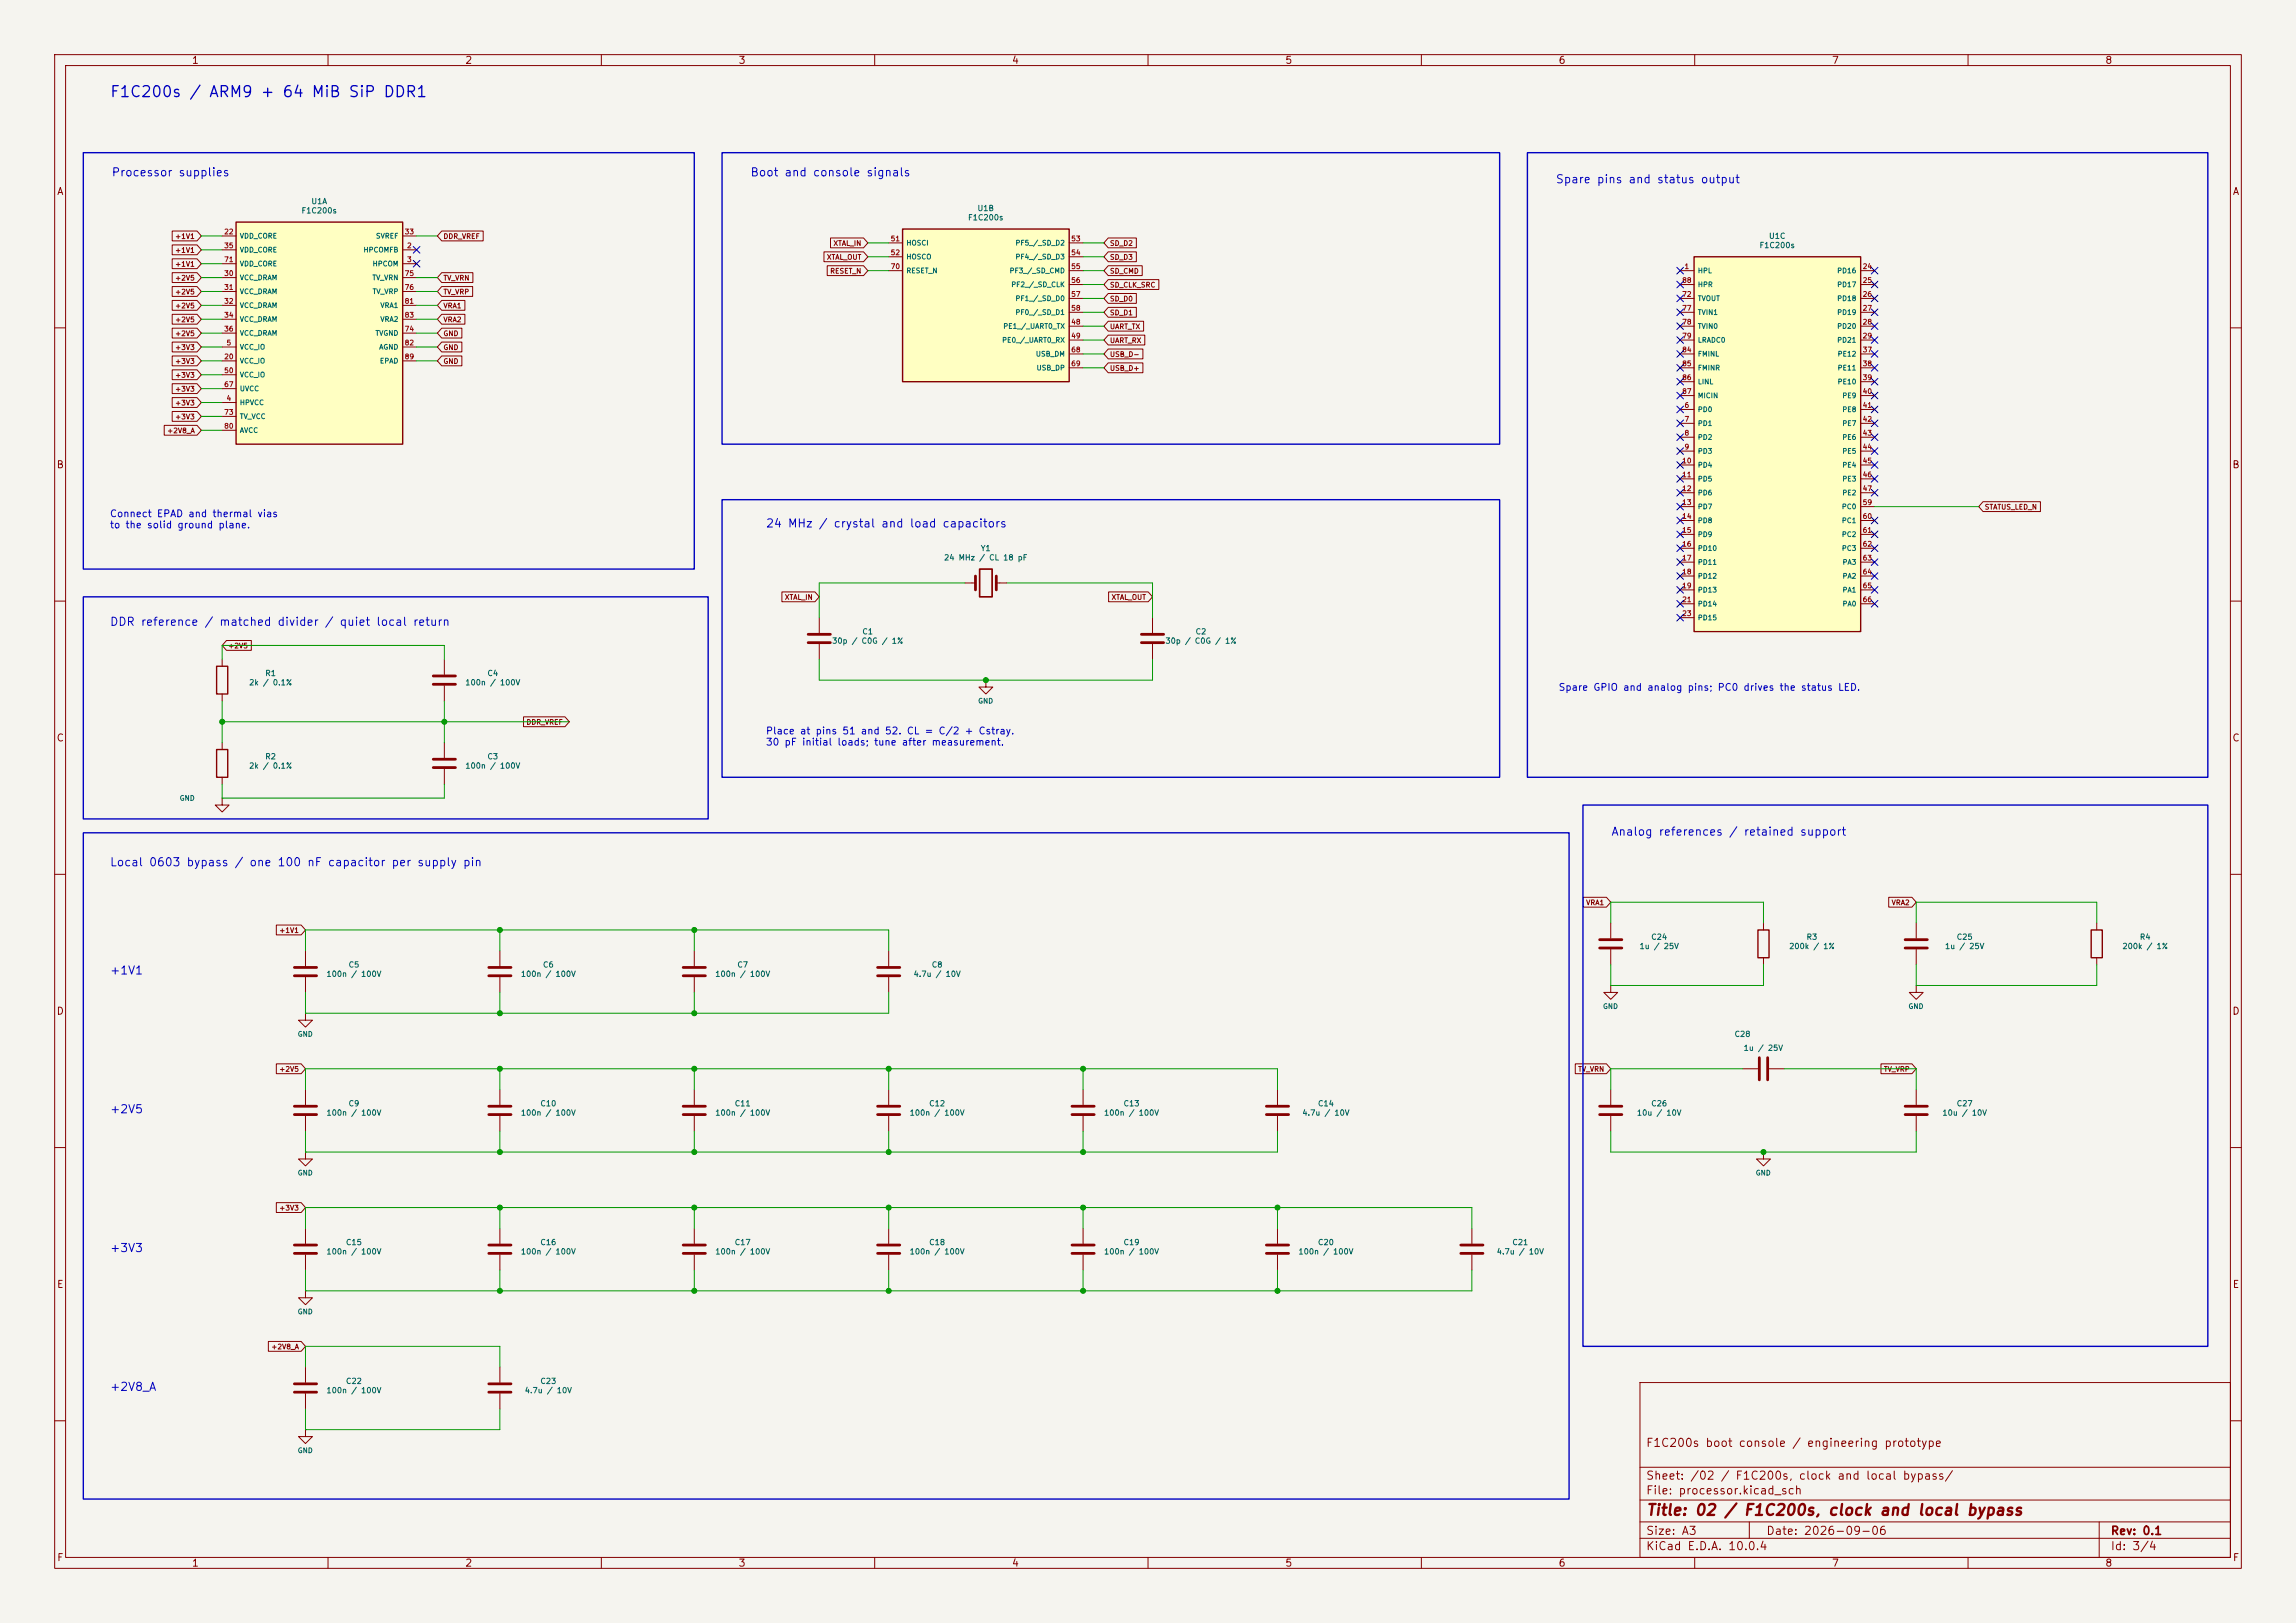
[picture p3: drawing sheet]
<svg xmlns="http://www.w3.org/2000/svg" width="420mm" height="297mm" viewBox="0 0 420 297" stroke-linecap="round" stroke-linejoin="round" font-family="sans-serif">
<defs><g id="words">
<text font-size="2" fill="#0000c2" x="20" y="18.3">F1C200s / ARM9 + 64 MiB SiP DDR1</text>
<text font-size="2" fill="#840000" x="301" y="277.8">Title: 02 / F1C200s, clock and local bypass</text>
<g font-size="1.5" fill="#0000c2">
<text x="20.3" y="32.6">Processor supplies</text>
<text x="137.2" y="32.6">Boot and console signals</text>
<text x="284.5" y="33.9">Spare pins and status output</text>
<text x="140" y="96.9">24 MHz / crystal and load capacitors</text>
<text x="20" y="114.9">DDR reference / matched divider / quiet local return</text>
<text x="294.6" y="153.3">Analog references / retained support</text>
<text x="20" y="158.9">Local 0603 bypass / one 100 nF capacitor per supply pin</text>
<text x="20" y="178.7">+1V1</text>
<text x="20" y="204.1">+2V5</text>
<text x="20" y="229.5">+3V3</text>
<text x="20" y="254.9">+2V8_A</text>
</g>
<g font-size="1.5" fill="#840000">
<text x="301" y="265.1">F1C200s boot console / engineering prototype</text>
<text x="301" y="273.8">File: processor.kicad_sch</text>
<text x="301" y="271.1">Sheet: /02 / F1C200s, clock and local bypass/</text>
<text x="301" y="281.2">Size: A3</text>
<text x="323" y="281.2">Date: 2026-09-06</text>
<text x="386" y="281.2">Rev: 0.1</text>
<text x="301" y="284">KiCad E.D.A. 10.0.4</text>
<text x="386" y="284">Id: 3/4</text>
</g>
<g font-size="1.3" fill="#840000">
<text x="35" y="12">1</text>
<text x="85" y="12">2</text>
<text x="135" y="12">3</text>
<text x="185" y="12">4</text>
<text x="235" y="12">5</text>
<text x="285" y="12">6</text>
<text x="335" y="12">7</text>
<text x="385" y="12">8</text>
<text x="10.3" y="36">A</text>
<text x="408.3" y="36">A</text>
<text x="10.3" y="86">B</text>
<text x="408.2" y="86">B</text>
<text x="10.3" y="136">C</text>
<text x="408.2" y="136">C</text>
<text x="10.3" y="186">D</text>
<text x="408.2" y="186">D</text>
<text x="10.3" y="236">E</text>
<text x="408.3" y="236">E</text>
<text x="10.3" y="286">F</text>
<text x="35" y="287">1</text>
<text x="85" y="287">2</text>
<text x="135" y="287">3</text>
<text x="185" y="287">4</text>
<text x="235" y="287">5</text>
<text x="285" y="287">6</text>
<text x="335" y="287">7</text>
<text x="385" y="287">8</text>
<text x="408.3" y="286">F</text>
</g>
<g font-size="1.3" fill="#0000c2">
<text x="20" y="94.9">Connect EPAD and thermal vias</text>
<text x="20" y="97">to the solid ground plane.</text>
<text x="285" y="126.7">Spare GPIO and analog pins; PC0 drives the status LED.</text>
<text x="140" y="134.7">Place at pins 51 and 52. CL = C/2 + Cstray.</text>
<text x="140" y="136.7">30 pF initial loads; tune after measurement.</text>
</g>
<g font-size="1" fill="#006464">
<text x="55.1" y="39.3">F1C200s</text>
<text x="56.9" y="37.6">U1A</text>
<text x="177" y="40.6">F1C200s</text>
<text x="178.7" y="38.9">U1B</text>
<text x="321.8" y="45.6">F1C200s</text>
<text x="323.5" y="43.9">U1C</text>
<text x="179.3" y="101.1">Y1</text>
<text x="172.6" y="102.8">24 MHz / CL 18 pF</text>
<text x="152.1" y="118">30p / C0G / 1%</text>
<text x="157.6" y="116.3">C1</text>
<text x="213.1" y="118">30p / C0G / 1%</text>
<text x="218.6" y="116.3">C2</text>
<text x="45.5" y="125.7">2k / 0.1%</text>
<text x="48.4" y="124">R1</text>
<text x="85" y="125.7">100n / 100V</text>
<text x="89.1" y="124">C4</text>
<text x="45.5" y="140.9">2k / 0.1%</text>
<text x="48.4" y="139.2">R2</text>
<text x="85" y="140.9">100n / 100V</text>
<text x="89.1" y="139.2">C3</text>
<text x="299.8" y="173.9">1u / 25V</text>
<text x="301.9" y="172.2">C24</text>
<text x="327.2" y="173.9">200k / 1%</text>
<text x="330.4" y="172.2">R3</text>
<text x="355.7" y="173.9">1u / 25V</text>
<text x="357.8" y="172.2">C25</text>
<text x="388.1" y="173.9">200k / 1%</text>
<text x="391.3" y="172.2">R4</text>
<text x="59.6" y="179">100n / 100V</text>
<text x="63.7" y="177.3">C5</text>
<text x="95.2" y="179">100n / 100V</text>
<text x="99.2" y="177.3">C6</text>
<text x="130.7" y="179">100n / 100V</text>
<text x="134.8" y="177.3">C7</text>
<text x="167" y="179">4.7u / 10V</text>
<text x="170.3" y="177.3">C8</text>
<text x="317.2" y="190">C28</text>
<text x="318.9" y="192.5">1u / 25V</text>
<text x="63.7" y="202.7">C9</text>
<text x="98.7" y="202.7">C10</text>
<text x="134.3" y="202.7">C11</text>
<text x="169.9" y="202.7">C12</text>
<text x="205.4" y="202.7">C13</text>
<text x="241" y="202.7">C14</text>
<text x="301.9" y="202.7">C26</text>
<text x="357.8" y="202.7">C27</text>
<text x="59.6" y="204.4">100n / 100V</text>
<text x="95.2" y="204.4">100n / 100V</text>
<text x="130.7" y="204.4">100n / 100V</text>
<text x="166.3" y="204.4">100n / 100V</text>
<text x="201.9" y="204.4">100n / 100V</text>
<text x="238.1" y="204.4">4.7u / 10V</text>
<text x="299.3" y="204.4">10u / 10V</text>
<text x="355.2" y="204.4">10u / 10V</text>
<text x="59.6" y="229.8">100n / 100V</text>
<text x="63.2" y="228.1">C15</text>
<text x="95.2" y="229.8">100n / 100V</text>
<text x="98.7" y="228.1">C16</text>
<text x="130.7" y="229.8">100n / 100V</text>
<text x="134.3" y="228.1">C17</text>
<text x="166.3" y="229.8">100n / 100V</text>
<text x="169.9" y="228.1">C18</text>
<text x="201.9" y="229.8">100n / 100V</text>
<text x="205.4" y="228.1">C19</text>
<text x="237.4" y="229.8">100n / 100V</text>
<text x="241" y="228.1">C20</text>
<text x="273.7" y="229.8">4.7u / 10V</text>
<text x="276.5" y="228.1">C21</text>
<text x="59.6" y="255.2">100n / 100V</text>
<text x="63.2" y="253.5">C22</text>
<text x="95.9" y="255.2">4.7u / 10V</text>
<text x="98.7" y="253.5">C23</text>
</g>
<g font-size=".9" fill="#840000">
<text x="31.9" y="46.5">+1V1</text>
<text x="31.9" y="43.9">+1V1</text>
<text x="81" y="43.9">DDR_VREF</text>
<text x="151.2" y="47.7">XTAL_OUT</text>
<text x="152.4" y="45.2">XTAL_IN</text>
<text x="202.9" y="47.7">SD_D3</text>
<text x="202.9" y="45.2">SD_D2</text>
<text x="31.9" y="49">+1V1</text>
<text x="31.9" y="51.6">+2V5</text>
<text x="81" y="51.6">TV_VRN</text>
<text x="151.8" y="50.3">RESET_N</text>
<text x="202.9" y="52.8">SD_CLK_SRC</text>
<text x="202.9" y="50.3">SD_CMD</text>
<text x="31.9" y="54.1">+2V5</text>
<text x="31.9" y="56.6">+2V5</text>
<text x="31.9" y="59.2">+2V5</text>
<text x="81" y="54.1">TV_VRP</text>
<text x="81" y="56.6">VRA1</text>
<text x="81" y="59.2">VRA2</text>
<text x="202.9" y="57.9">SD_D1</text>
<text x="202.9" y="55.4">SD_D0</text>
<text x="31.9" y="61.7">+2V5</text>
<text x="31.9" y="64.3">+3V3</text>
<text x="81" y="61.7">GND</text>
<text x="81" y="64.3">GND</text>
<text x="202.9" y="60.4">UART_TX</text>
<text x="202.9" y="63">UART_RX</text>
<text x="202.9" y="65.5">USB_D-</text>
<text x="31.9" y="66.8">+3V3</text>
<text x="31.9" y="69.3">+3V3</text>
<text x="31.9" y="71.9">+3V3</text>
<text x="81" y="66.8">GND</text>
<text x="202.9" y="68.1">USB_D+</text>
<text x="31.9" y="74.4">+3V3</text>
<text x="31.9" y="77">+3V3</text>
<text x="30.5" y="79.5">+2V8_A</text>
<text x="363" y="93.5">STATUS_LED_N</text>
<text x="143.5" y="110">XTAL_IN</text>
<text x="203.2" y="110">XTAL_OUT</text>
<text x="41.7" y="118.9">+2V5</text>
<text x="96.2" y="132.8">DDR_VREF</text>
<text x="290.1" y="165.9">VRA1</text>
<text x="345.9" y="165.9">VRA2</text>
<text x="51" y="170.9">+1V1</text>
<text x="51" y="196.3">+2V5</text>
<text x="288.6" y="196.3">TV_VRN</text>
<text x="344.5" y="196.3">TV_VRP</text>
<text x="51" y="221.7">+3V3</text>
<text x="49.5" y="247.1">+2V8_A</text>
</g>
<g font-size=".9" fill="#a90000">
<text x="40.9" y="43.1">22</text>
<text x="40.9" y="45.6">35</text>
<text x="73.9" y="43.1">33</text>
<text x="74.4" y="45.6">2</text>
<text x="162.8" y="44.4">51</text>
<text x="162.8" y="46.9">52</text>
<text x="195.9" y="44.4">53</text>
<text x="195.9" y="46.9">54</text>
<text x="40.9" y="50.7">30</text>
<text x="40.9" y="53.2">31</text>
<text x="40.9" y="48.2">71</text>
<text x="73.9" y="50.7">75</text>
<text x="73.9" y="53.2">76</text>
<text x="74.4" y="48.2">3</text>
<text x="162.8" y="49.4">70</text>
<text x="195.9" y="49.4">55</text>
<text x="195.9" y="52">56</text>
<text x="307.6" y="52">88</text>
<text x="308" y="49.4">1</text>
<text x="340.6" y="49.4">24</text>
<text x="340.6" y="52">25</text>
<text x="40.9" y="55.8">32</text>
<text x="40.9" y="58.3">34</text>
<text x="73.9" y="55.8">81</text>
<text x="73.9" y="58.3">83</text>
<text x="195.9" y="59.6">48</text>
<text x="195.9" y="54.5">57</text>
<text x="195.9" y="57.1">58</text>
<text x="307.6" y="54.5">72</text>
<text x="307.6" y="57.1">77</text>
<text x="307.6" y="59.6">78</text>
<text x="340.6" y="54.5">26</text>
<text x="340.6" y="57.1">27</text>
<text x="340.6" y="59.6">28</text>
<text x="40.9" y="65.9">20</text>
<text x="40.9" y="60.9">36</text>
<text x="41.3" y="63.4">5</text>
<text x="73.9" y="60.9">74</text>
<text x="73.9" y="63.4">82</text>
<text x="73.9" y="65.9">89</text>
<text x="195.9" y="62.1">49</text>
<text x="195.9" y="64.7">68</text>
<text x="307.6" y="62.1">79</text>
<text x="307.6" y="64.7">84</text>
<text x="340.6" y="62.1">29</text>
<text x="340.6" y="64.7">37</text>
<text x="40.9" y="68.5">50</text>
<text x="40.9" y="71">67</text>
<text x="195.9" y="67.2">69</text>
<text x="307.6" y="67.2">85</text>
<text x="307.6" y="69.8">86</text>
<text x="340.6" y="67.2">38</text>
<text x="340.6" y="69.8">39</text>
<text x="40.9" y="76.1">73</text>
<text x="41.3" y="73.6">4</text>
<text x="307.6" y="72.3">87</text>
<text x="308" y="74.8">6</text>
<text x="308" y="77.4">7</text>
<text x="340.6" y="72.3">40</text>
<text x="340.6" y="74.8">41</text>
<text x="340.6" y="77.4">42</text>
<text x="40.9" y="78.6">80</text>
<text x="308" y="79.9">8</text>
<text x="308" y="82.5">9</text>
<text x="340.6" y="79.9">43</text>
<text x="340.6" y="82.5">44</text>
<text x="307.6" y="85">10</text>
<text x="307.6" y="87.5">11</text>
<text x="340.6" y="85">45</text>
<text x="340.6" y="87.5">46</text>
<text x="307.6" y="90.1">12</text>
<text x="307.6" y="92.6">13</text>
<text x="307.6" y="95.2">14</text>
<text x="340.6" y="90.1">47</text>
<text x="340.6" y="92.6">59</text>
<text x="340.6" y="95.2">60</text>
<text x="307.6" y="97.7">15</text>
<text x="307.6" y="100.2">16</text>
<text x="340.6" y="97.7">61</text>
<text x="340.6" y="100.2">62</text>
<text x="307.6" y="102.8">17</text>
<text x="307.6" y="105.3">18</text>
<text x="307.6" y="107.9">19</text>
<text x="340.6" y="102.8">63</text>
<text x="340.6" y="105.3">64</text>
<text x="340.6" y="107.9">65</text>
<text x="307.6" y="110.4">21</text>
<text x="307.6" y="112.9">23</text>
<text x="340.6" y="110.4">66</text>
</g>
<g font-size=".9" fill="#006464">
<text x="43.8" y="43.9">VDD_CORE</text>
<text x="43.8" y="46.4">VDD_CORE</text>
<text x="66.4" y="46.4">HPCOMFB</text>
<text x="68.7" y="43.9">SVREF</text>
<text x="165.7" y="45.1">HOSCI</text>
<text x="165.7" y="47.7">HOSCO</text>
<text x="185.7" y="45.1">PF5_/_SD_D2</text>
<text x="185.7" y="47.7">PF4_/_SD_D3</text>
<text x="43.8" y="51.5">VCC_DRAM</text>
<text x="43.8" y="48.9">VDD_CORE</text>
<text x="68" y="51.5">TV_VRN</text>
<text x="68.1" y="48.9">HPCOM</text>
<text x="165.7" y="50.2">RESET_N</text>
<text x="184.6" y="50.2">PF3_/_SD_CMD</text>
<text x="184.9" y="52.8">PF2_/_SD_CLK</text>
<text x="310.5" y="50.2">HPL</text>
<text x="310.5" y="52.8">HPR</text>
<text x="336" y="50.2">PD16</text>
<text x="336" y="52.8">PD17</text>
<text x="43.8" y="54">VCC_DRAM</text>
<text x="43.8" y="56.6">VCC_DRAM</text>
<text x="43.8" y="59.1">VCC_DRAM</text>
<text x="68.1" y="54">TV_VRP</text>
<text x="69.5" y="56.6">VRA1</text>
<text x="69.5" y="59.1">VRA2</text>
<text x="185.7" y="55.3">PF1_/_SD_D0</text>
<text x="185.7" y="57.8">PF0_/_SD_D1</text>
<text x="310.5" y="55.3">TVOUT</text>
<text x="310.5" y="57.8">TVIN1</text>
<text x="336" y="55.3">PD18</text>
<text x="336" y="57.8">PD19</text>
<text x="43.8" y="64.2">VCC_IO</text>
<text x="43.8" y="61.6">VCC_DRAM</text>
<text x="68.6" y="61.6">TVGND</text>
<text x="69.3" y="64.2">AGND</text>
<text x="183.2" y="62.9">PE0_/_UART0_RX</text>
<text x="183.4" y="60.4">PE1_/_UART0_TX</text>
<text x="189.4" y="65.5">USB_DM</text>
<text x="310.5" y="60.4">TVIN0</text>
<text x="310.5" y="62.9">LRADC0</text>
<text x="310.5" y="65.5">FMINL</text>
<text x="336" y="60.4">PD20</text>
<text x="336" y="62.9">PD21</text>
<text x="336.1" y="65.5">PE12</text>
<text x="43.8" y="66.7">VCC_IO</text>
<text x="43.8" y="69.3">VCC_IO</text>
<text x="43.8" y="71.8">UVCC</text>
<text x="69.4" y="66.7">EPAD</text>
<text x="189.5" y="68">USB_DP</text>
<text x="310.5" y="68">FMINR</text>
<text x="310.5" y="70.5">LINL</text>
<text x="336.1" y="68">PE11</text>
<text x="336.1" y="70.5">PE10</text>
<text x="43.8" y="74.3">HPVCC</text>
<text x="43.8" y="76.9">TV_VCC</text>
<text x="310.5" y="75.6">PD0</text>
<text x="310.5" y="73.1">MICIN</text>
<text x="336.9" y="73.1">PE9</text>
<text x="336.9" y="75.6">PE8</text>
<text x="43.8" y="79.4">AVCC</text>
<text x="310.5" y="78.2">PD1</text>
<text x="310.5" y="80.7">PD2</text>
<text x="310.5" y="83.2">PD3</text>
<text x="336.9" y="78.2">PE7</text>
<text x="336.9" y="80.7">PE6</text>
<text x="336.9" y="83.2">PE5</text>
<text x="310.5" y="85.8">PD4</text>
<text x="310.5" y="88.3">PD5</text>
<text x="336.9" y="85.8">PE4</text>
<text x="336.9" y="88.3">PE3</text>
<text x="310.5" y="90.9">PD6</text>
<text x="310.5" y="93.4">PD7</text>
<text x="310.5" y="95.9">PD8</text>
<text x="336.8" y="93.4">PC0</text>
<text x="336.8" y="95.9">PC1</text>
<text x="336.9" y="90.9">PE2</text>
<text x="310.5" y="98.5">PD9</text>
<text x="310.5" y="101">PD10</text>
<text x="336.8" y="98.5">PC2</text>
<text x="336.8" y="101">PC3</text>
<text x="310.5" y="103.6">PD11</text>
<text x="310.5" y="106.1">PD12</text>
<text x="337" y="103.6">PA3</text>
<text x="337" y="106.1">PA2</text>
<text x="310.5" y="108.6">PD13</text>
<text x="310.5" y="111.2">PD14</text>
<text x="310.5" y="113.7">PD15</text>
<text x="337" y="108.6">PA1</text>
<text x="337" y="111.2">PA0</text>
<text x="178.8" y="129">GND</text>
<text x="32.8" y="146.7">GND</text>
<text x="293.1" y="184.8">GND</text>
<text x="349" y="184.8">GND</text>
<text x="54.4" y="189.9">GND</text>
<text x="54.4" y="215.3">GND</text>
<text x="321.1" y="215.3">GND</text>
<text x="54.4" y="240.7">GND</text>
<text x="54.4" y="266.1">GND</text>
</g>
</g></defs>
<path d="M0 0h420v297h-420z" fill="#f5f4ef" stroke="#f5f4ef" stroke-width=".18"/>
<g fill="none" stroke="#840000" stroke-width=".18">
<path d="M10 10h400v277h-400zM12 12h396v273h-396zM60 10v2M110 10v2M160 10v2M210 10v2M260 10v2M310 10v2M360 10v2M10 60h2M408 60h2M10 110h2"/>
<path d="M408 110h2M10 160h2M408 160h2M294.6 168.9v2.8M294.6 173.7v2.8M322.6 168.9v1.3M322.6 175.3v1.2M350.5 168.9v2.8M350.5 173.7v2.8M383.5 168.9v1.3M383.5 175.3v1.2M294.6 180.3v1.3h1.3l-1.3 1.3-1.2-1.3h1.2"/>
<path d="M294.6 180.3h.1M294.6 199.4v2.8M350.5 180.3v1.3h1.3l-1.3 1.3-1.3-1.3h1.3M350.5 180.3h.1M350.5 199.4v2.8M10 210h2M294.6 204.2v2.8M322.6 210.8v1.3h1.2l-1.2 1.3-1.3-1.3h1.3M322.6 210.8h.1M350.5 204.2v2.8M408 210h2M127 224.8v2.8"/>
<path d="M127 229.6v2.8M269.2 224.8v2.8M269.2 229.6v2.8M300 253h108v32h-108zM10 260h2M300 278.5h108M300 274.5h108M300 268.5h108M320 278.5v3M384 278.5v6.5M408 260h2M60 285v2"/>
<path d="M110 285v2M160 285v2M210 285v2M260 285v2M300 281.5h108M310 285v2M360 285v2"/>
</g>
<path d="M292.6 172h4.1M292.6 173.5h4.1M348.5 172h4.1M348.5 173.5h4.1M292.6 202.4h4.1M292.6 204h4.1M348.5 202.4h4.1M348.5 204h4.1M125 227.8h4M125 229.4h4M267.2 227.8h4.1M267.2 229.4h4.1" fill="none" stroke="#840000" stroke-width=".51"/>
<path d="M321.6 170.2h2v5.1h-2zM382.5 170.2h2.1v5.1h-2.1z" fill="none" stroke="#840000" stroke-width=".25"/>
<path d="M43.2 40.6h30.5v40.7h-30.5z" fill="#ffffc2"/>
<path d="M43.2 40.6h30.5v40.7h-30.5z" fill="none" stroke="#840000" stroke-width=".25"/>
<g fill="none" stroke="#840000" stroke-width=".18">
<path d="M40.6 45.7h2.6M40.6 48.3h2.6M40.6 43.2h2.6M40.6 50.8h2.6M40.6 53.3h2.6M40.6 55.9h2.6M40.6 58.4h2.6M73.7 45.7h2.5M73.7 48.3h2.5M73.7 43.2h2.5M73.7 50.8h2.5M73.7 53.3h2.5"/>
<path d="M73.7 55.9h2.5M73.7 58.4h2.5M40.6 73.7h2.6M40.6 63.5h2.6M40.6 66h2.6M40.6 61h2.6M40.6 68.6h2.6M40.6 71.1h2.6M40.6 76.2h2.6M40.6 78.7h2.6M73.7 63.5h2.5M73.7 66h2.5"/>
<path d="M73.7 61h2.5M162.6 174v2.8M162.6 178.8v2.8M162.6 199.4v2.8M198.1 199.4v2.8M233.7 199.4v2.8M162.6 204.2v2.8M198.1 204.2v2.8M233.7 204.2v2.8M162.6 224.8v2.8M162.6 229.6v2.8M198.1 224.8v2.8"/>
<path d="M198.1 229.6v2.8M233.7 224.8v2.8M233.7 229.6v2.8"/>
</g>
<g fill="none" stroke="#840000" stroke-width=".51">
<path d="M160.5 177h4.1M160.5 178.6h4.1M160.5 202.4h4.1M160.5 204h4.1M196.1 202.4h4.1M196.1 204h4.1M231.6 202.4h4.1M231.6 204h4.1M160.5 227.8h4.1M160.5 229.4h4.1M196.1 227.8h4.1M196.1 229.4h4.1"/>
<path d="M231.6 227.8h4.1M231.6 229.4h4.1"/>
</g>
<path d="M309.9 47h30.5v68.6h-30.5z" fill="#ffffc2"/>
<path d="M309.9 47h30.5v68.6h-30.5z" fill="none" stroke="#840000" stroke-width=".25"/>
<g fill="none" stroke="#840000" stroke-width=".18">
<path d="M307.3 49.5h2.6M307.3 52.1h2.6M307.3 54.6h2.6M307.3 57.2h2.6M307.3 59.7h2.6M340.4 49.5h2.5M340.4 52.1h2.5M340.4 54.6h2.5M340.4 57.2h2.5M340.4 59.7h2.5M307.3 74.9h2.6M307.3 77.5h2.6"/>
<path d="M307.3 62.2h2.6M307.3 64.8h2.6M307.3 67.3h2.6M307.3 69.9h2.6M307.3 72.4h2.6M340.4 74.9h2.5M340.4 77.5h2.5M340.4 62.2h2.5M340.4 64.8h2.5M340.4 67.3h2.5M340.4 69.9h2.5M340.4 72.4h2.5"/>
<path d="M307.3 80h2.6M307.3 82.6h2.6M307.3 85.1h2.6M307.3 87.6h2.6M307.3 90.2h2.6M307.3 92.7h2.6M307.3 95.3h2.6M307.3 97.8h2.6M340.4 80h2.5M340.4 82.6h2.5M340.4 85.1h2.5M340.4 87.6h2.5"/>
<path d="M340.4 90.2h2.5M340.4 92.7h2.5M340.4 95.3h2.5M340.4 97.8h2.5M149.9 113v2.8M149.9 117.9v2.8M176.5 106.7h1.9M182.2 106.7h1.9M210.8 113v2.8M210.8 117.9v2.8M307.3 100.3h2.6M307.3 102.9h2.6"/>
<path d="M307.3 105.4h2.6M307.3 108h2.6M307.3 110.5h2.6M307.3 113h2.6M340.4 100.3h2.5M340.4 102.9h2.5M340.4 105.4h2.5M340.4 108h2.5M340.4 110.5h2.5M180.3 124.5v1.2h1.3l-1.3 1.3-1.2-1.3h1.2M180.3 124.5h.1"/>
</g>
<path d="M147.8 116.1h4.1M147.8 117.6h4.1M178.4 105.4v2.6M182.2 105.4v2.6M208.8 116.1h4.1M208.8 117.6h4.1" fill="none" stroke="#840000" stroke-width=".51"/>
<path d="M179.2 104.1h2.3v5.1h-2.3z" fill="none" stroke="#840000" stroke-width=".3"/>
<path d="M165.1 41.9h30.5v28h-30.5z" fill="#ffffc2"/>
<path d="M165.1 41.9h30.5v28h-30.5zM39.6 137.2h2.1v5h-2.1zM39.6 121.9h2.1v5.1h-2.1z" fill="none" stroke="#840000" stroke-width=".25"/>
<g fill="none" stroke="#840000" stroke-width=".18">
<path d="M31.5 44.8h4.5l.8 .9-.8 .9h-4.5zM31.5 47.4h4.5l.8 .9-.8 .9h-4.5zM31.5 49.9h4.5l.8 .9-.8 .9h-4.5zM31.5 52.4h4.5l.8 .9-.8 .9h-4.5zM31.5 55h4.5l.8 .9-.8 .9h-4.5zM31.5 57.5h4.5l.8 .9-.8 .9h-4.5zM31.5 42.3h4.5l.8 .9-.8 .9h-4.5zM80.8 42.3h7.6v1.8h-7.6l-.8-.9zM80.8 49.9h5.7v1.8h-5.7l-.8-.9zM80.8 52.4h5.7v1.8h-5.7l-.8-.9zM80.8 55h4.2v1.8h-4.2l-.8-.9zM80.8 57.5h4.2v1.8h-4.2l-.8-.9z"/>
<path d="M150.7 46.1h7.3l.7 .9-.7 .9h-7.3zM151.3 48.6h6.7l.7 .9-.7 .9h-6.7zM151.9 43.5h6.1l.7 1-.7 .9h-6.1zM162.6 44.5h2.5M162.6 47h2.5M162.6 49.5h2.5M195.6 59.7h2.5M195.6 44.5h2.5M195.6 47h2.5M195.6 49.5h2.5M195.6 52.1h2.5M195.6 54.6h2.5"/>
<path d="M195.6 57.2h2.5M202.7 56.2h5.2v1.9h-5.2l-.8-.9zM202.7 53.7h5.2v1.8h-5.2l-.8-.9zM202.7 51.2h9.3v1.8h-9.3l-.8-.9zM202.7 48.6h6.2v1.8h-6.2l-.8-.9zM202.7 46.1h5.2v1.8h-5.2l-.8-.9zM202.7 43.5h5.2v1.9h-5.2l-.8-.9zM202.7 58.8h6.5v1.8h-6.5l-.8-.9zM30 77.8h6l.8 .9-.8 .9h-6zM31.5 60.1h4.5l.8 .9-.8 .9h-4.5zM31.5 62.6h4.5l.8 .9-.8 .9h-4.5zM31.5 65.1h4.5l.8 .9-.8 .9h-4.5z"/>
<path d="M31.5 67.7h4.5l.8 .9-.8 .9h-4.5zM31.5 70.2h4.5l.8 .9-.8 .9h-4.5zM31.5 72.8h4.5l.8 .9-.8 .9h-4.5zM31.5 75.3h4.5l.8 .9-.8 .9h-4.5zM80.8 60.1h3.7v1.8h-3.7l-.8-.9zM80.8 62.6h3.7v1.8h-3.7l-.8-.9zM80.8 65.1h3.7v1.8h-3.7l-.8-.9zM195.6 62.2h2.5M195.6 64.8h2.5M195.6 67.3h2.5M202.7 61.3h6.7v1.8h-6.7l-.8-.9zM202.7 63.9h6.4v1.8h-6.4l-.8-.9z"/>
<path d="M202.7 66.4h6.4v1.8h-6.4l-.8-.9zM362.7 91.8h10.5v1.8h-10.5l-.8-.9zM41.4 117.2h4.6v1.8h-4.6l-.8-.9zM143 108.3h6.1l.8 .9-.8 .9h-6.1zM202.8 108.3h7.2l.8 .9-.8 .9h-7.2zM40.6 120.7v1.2M40.6 127v1.3M40.6 135.9v1.3M81.3 120.7v2.7M81.3 125.5v2.8M81.3 135.9v2.8M95.8 131.2h7.6l.7 .9-.7 .9h-7.6z"/>
<path d="M40.6 146.1v1.2h1.3l-1.3 1.3-1.2-1.3h1.2M40.6 146.1h.1M40.6 142.2v1.3M81.3 140.7v2.8M50.5 169.3h4.6l.8 .9-.8 .9h-4.6zM55.9 174v2.8M55.9 178.8v2.8M91.4 174v2.8M91.4 178.8v2.8M127 174v2.8M127 178.8v2.8M289.6 164.2h4.3l.7 .9-.7 .9h-4.3z"/>
<path d="M345.5 164.2h4.2l.8 .9-.8 .9h-4.2zM50.5 194.7h4.6l.8 .9-.8 .9h-4.6zM55.9 185.4v1.3h1.2l-1.2 1.3-1.3-1.3h1.3M55.9 185.4h.1M55.9 199.4v2.8M91.4 199.4v2.8M127 199.4v2.8M288.1 194.7h5.8l.7 .9-.7 .9h-5.8zM318.8 195.6h2.8M323.6 195.6h2.8M344.1 194.7h5.6l.8 .9-.8 .9h-5.6zM55.9 210.8v1.3h1.2l-1.2 1.3-1.3-1.3h1.3"/>
<path d="M55.9 210.8h.1M55.9 204.2v2.8M91.4 204.2v2.8M127 204.2v2.8M50.5 220.1h4.6l.8 .9-.8 .9h-4.6zM55.9 236.2v1.3h1.2l-1.2 1.3-1.3-1.3h1.3M55.9 236.2h.1M55.9 224.8v2.8M55.9 229.6v2.8M91.4 224.8v2.8M91.4 229.6v2.8M49.1 245.5h6l.8 .9-.8 .9h-6z"/>
<path d="M55.9 250.2v2.8M55.9 255v2.8M91.4 250.2v2.8M91.4 255v2.8M55.9 261.6v1.3h1.2l-1.2 1.3-1.3-1.3h1.3M55.9 261.6h.1"/>
</g>
<g fill="none" stroke="#840000" stroke-width=".51">
<path d="M79.2 138.9h4.1M79.2 123.7h4.1M79.2 125.2h4.1M79.2 140.5h4.1M53.8 177h4.1M53.8 178.6h4.1M89.4 177h4.1M89.4 178.6h4.1M125 177h4M125 178.6h4M321.8 193.5v4.1M323.3 193.5v4.1"/>
<path d="M53.8 202.4h4.1M53.8 204h4.1M89.4 202.4h4.1M89.4 204h4.1M125 202.4h4M125 204h4M53.8 227.8h4.1M53.8 229.4h4.1M89.4 227.8h4.1M89.4 229.4h4.1M53.8 253.2h4.1M53.8 254.8h4.1"/>
<path d="M89.4 253.2h4.1M89.4 254.8h4.1"/>
</g>
<g fill="none" stroke="#009600" stroke-width=".18">
<path d="M36.8 45.7h3.8M36.8 55.9h3.8M36.8 58.4h3.8M36.8 53.3h3.8M36.8 50.8h3.8M36.8 43.2h3.8M36.8 48.3h3.8M76.2 55.9h3.8M76.2 58.4h3.8M76.2 53.3h3.8M76.2 50.8h3.8M76.2 43.2h3.8"/>
<path d="M158.7 44.5h3.9M158.7 49.5h3.9M158.7 47h3.9M198.1 44.5h3.8M198.1 49.5h3.8M198.1 47h3.8M198.1 57.2h3.8M198.1 59.7h3.8M198.1 52.1h3.8M198.1 54.6h3.8M36.8 61h3.8M36.8 63.5h3.8"/>
<path d="M36.8 78.7h3.8M36.8 76.2h3.8M36.8 66h3.8M36.8 71.1h3.8M36.8 68.6h3.8M36.8 73.7h3.8M76.2 61h3.8M76.2 63.5h3.8M76.2 66h3.8M198.1 67.3h3.8M198.1 64.8h3.8M198.1 62.2h3.8"/>
<path d="M342.9 92.7h19M176.5 106.7h-26.6v6.3M184.1 106.7h26.7v6.3M40.6 120.7v-2.6h40.7v2.6M40.6 128.3v7.6M40.6 132.1h63.5M81.3 128.3v7.6M149.9 120.7v3.8h60.9v-3.8M40.6 143.5v2.6h40.7v-2.6M55.9 174v-3.8h106.7v3.8M91.4 170.2v3.8M127 170.2v3.8"/>
<path d="M294.6 168.9v-3.8h28v3.8M294.6 176.5v3.8h28v-3.8M350.5 176.5v3.8h33v-3.8M350.5 168.9v-3.8h33v3.8M55.9 199.4v-3.8h177.8v3.8M55.9 181.6v3.8h106.7v-3.8M91.4 181.6v3.8M91.4 195.6v3.8M127 181.6v3.8M127 195.6v3.8M162.6 195.6v3.8M198.1 195.6v3.8"/>
<path d="M318.8 195.6h-24.2v3.8M326.4 195.6h24.1v3.8M55.9 207v3.8h177.8v-3.8M91.4 207v3.8M127 207v3.8M162.6 207v3.8M198.1 207v3.8M294.6 207v3.8h55.9v-3.8M55.9 224.8v-3.8h213.3v3.8M55.9 232.4v3.8h213.3v-3.8M91.4 221v3.8M91.4 232.4v3.8"/>
<path d="M127 221v3.8M127 232.4v3.8M162.6 221v3.8M162.6 232.4v3.8M198.1 221v3.8M198.1 232.4v3.8M233.7 221v3.8M233.7 232.4v3.8M55.9 250.2v-3.8h35.5v3.8M55.9 257.8v3.8h35.5v-3.8"/>
</g>
<g fill="none" stroke="#000084" stroke-width=".18">
<path d="M75.6 45.1l1.2 1.2M75.6 47.7l1.2 1.2M76.8 45.1l-1.2 1.2M76.8 47.7l-1.2 1.2M306.7 51.5l1.2 1.2M306.7 54l1.2 1.2M306.7 59.1l1.2 1.2M306.7 56.5l1.2 1.3M306.7 48.9l1.2 1.2M307.9 51.5l-1.2 1.2M307.9 54l-1.2 1.2M307.9 59.1l-1.2 1.2"/>
<path d="M307.9 56.5l-1.2 1.3M307.9 48.9l-1.2 1.2M342.3 59.1l1.2 1.2M342.3 56.5l1.2 1.3M342.3 54l1.2 1.2M342.3 51.5l1.2 1.2M342.3 48.9l1.2 1.2M343.5 59.1l-1.2 1.2M343.5 56.5l-1.2 1.3M343.5 54l-1.2 1.2M343.5 51.5l-1.2 1.2M343.5 48.9l-1.2 1.2"/>
<path d="M306.7 79.4l1.2 1.2M306.7 76.9l1.2 1.2M306.7 74.3l1.2 1.2M306.7 71.8l1.2 1.2M306.7 69.2l1.2 1.3M306.7 66.7l1.2 1.2M306.7 64.2l1.2 1.2M306.7 61.6l1.2 1.2M307.9 79.4l-1.2 1.2M307.9 76.9l-1.2 1.2M307.9 74.3l-1.2 1.2M307.9 71.8l-1.2 1.2"/>
<path d="M307.9 69.2l-1.2 1.3M307.9 66.7l-1.2 1.2M307.9 64.2l-1.2 1.2M307.9 61.6l-1.2 1.2M342.3 76.9l1.2 1.2M342.3 74.3l1.2 1.2M342.3 71.8l1.2 1.2M342.3 69.2l1.2 1.3M342.3 66.7l1.2 1.2M342.3 79.4l1.2 1.2M342.3 64.2l1.2 1.2M342.3 61.6l1.2 1.2"/>
<path d="M343.5 69.2l-1.2 1.3M343.5 71.8l-1.2 1.2M343.5 74.3l-1.2 1.2M343.5 76.9l-1.2 1.2M343.5 64.2l-1.2 1.2M343.5 61.6l-1.2 1.2M343.5 66.7l-1.2 1.2M343.5 79.4l-1.2 1.2M306.7 99.7l1.2 1.2M306.7 97.2l1.2 1.2M306.7 94.6l1.2 1.3M306.7 92.1l1.2 1.2"/>
<path d="M306.7 89.6l1.2 1.2M306.7 87l1.2 1.2M306.7 84.5l1.2 1.2M306.7 81.9l1.2 1.3M307.9 99.7l-1.2 1.2M307.9 97.2l-1.2 1.2M307.9 94.6l-1.2 1.3M307.9 89.6l-1.2 1.2M307.9 87l-1.2 1.2M307.9 92.1l-1.2 1.2M307.9 84.5l-1.2 1.2M307.9 81.9l-1.2 1.3"/>
<path d="M342.3 81.9l1.2 1.3M342.3 84.5l1.2 1.2M342.3 99.7l1.2 1.2M342.3 97.2l1.2 1.2M342.3 89.6l1.2 1.2M342.3 87l1.2 1.2M342.3 94.6l1.2 1.3M343.5 81.9l-1.2 1.3M343.5 84.5l-1.2 1.2M343.5 99.7l-1.2 1.2M343.5 97.2l-1.2 1.2M343.5 89.6l-1.2 1.2"/>
<path d="M343.5 87l-1.2 1.2M343.5 94.6l-1.2 1.3M306.7 102.3l1.2 1.2M306.7 104.8l1.2 1.2M306.7 107.3l1.2 1.3M306.7 109.9l1.2 1.2M306.7 112.4l1.2 1.2M307.9 102.3l-1.2 1.2M307.9 104.8l-1.2 1.2M307.9 107.3l-1.2 1.3M307.9 109.9l-1.2 1.2M307.9 112.4l-1.2 1.2"/>
<path d="M342.3 107.3l1.2 1.3M342.3 104.8l1.2 1.2M342.3 102.3l1.2 1.2M342.3 109.9l1.2 1.2M343.5 107.3l-1.2 1.3M343.5 104.8l-1.2 1.2M343.5 102.3l-1.2 1.2M343.5 109.9l-1.2 1.2"/>
</g>
<path d="M15.2 27.9h111.8v76.2h-111.8zM132.1 27.9h142.2v53.4h-142.2zM279.4 27.9h124.5v114.3h-124.5zM132.1 91.4h142.2v50.8h-142.2zM15.2 109.2h114.3v40.7h-114.3zM15.2 152.4h271.8v121.9h-271.8zM289.6 147.3h114.3v99.1h-114.3z" fill="none" stroke="#0000c2" stroke-width=".25"/>
<g fill="#009600" stroke="#009600" stroke-width=".18">
<circle cx="91.4" cy="221" r=".46"/>
<circle cx="127" cy="221" r=".46"/>
<circle cx="91.4" cy="236.2" r=".46"/>
<circle cx="127" cy="236.2" r=".46"/>
<circle cx="162.6" cy="195.6" r=".46"/>
<circle cx="162.6" cy="210.8" r=".46"/>
<circle cx="198.1" cy="210.8" r=".46"/>
<circle cx="81.3" cy="132.1" r=".46"/>
<circle cx="40.6" cy="132.1" r=".46"/>
<circle cx="91.4" cy="170.2" r=".46"/>
<circle cx="127" cy="170.2" r=".46"/>
<circle cx="91.4" cy="185.4" r=".46"/>
<circle cx="127" cy="185.4" r=".46"/>
<circle cx="127" cy="195.6" r=".46"/>
<circle cx="91.4" cy="210.8" r=".46"/>
<circle cx="127" cy="210.8" r=".46"/>
<circle cx="91.4" cy="195.6" r=".46"/>
<circle cx="180.3" cy="124.5" r=".46"/>
<circle cx="198.1" cy="221" r=".46"/>
<circle cx="198.1" cy="195.6" r=".46"/>
<circle cx="198.1" cy="236.2" r=".46"/>
<circle cx="162.6" cy="221" r=".46"/>
<circle cx="162.6" cy="236.2" r=".46"/>
<circle cx="233.7" cy="236.2" r=".46"/>
<circle cx="233.7" cy="221" r=".46"/>
<circle cx="322.6" cy="210.8" r=".46"/>
</g>
<use href="#words"/>
</svg>
